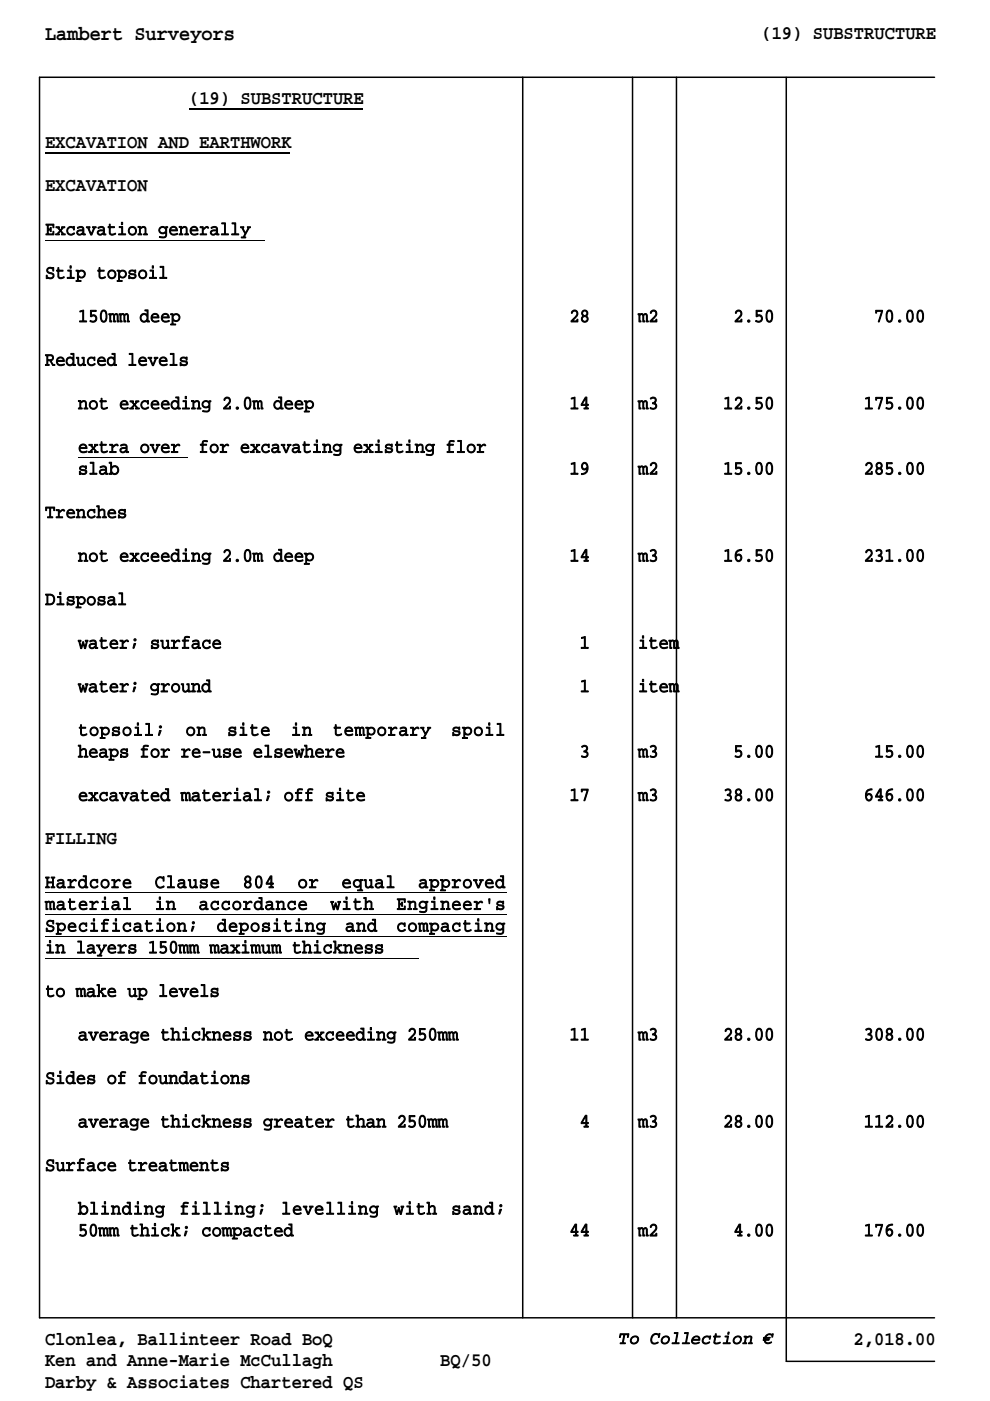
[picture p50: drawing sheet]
<svg xmlns="http://www.w3.org/2000/svg" width="210mm" height="297mm" viewBox="0 0 210 297" stroke-linecap="round" stroke-linejoin="round" font-family="sans-serif">
<defs><g id="words">
<text font-size="4.4" x="9.5" y="8.5">Lambert Surveyors</text>
<g font-size="4.1">
<text x="161.4" y="8.2">(19) SUBSTRUCTURE</text>
<text x="40.1" y="22.1">(19) SUBSTRUCTURE</text>
<text x="9.5" y="31.3">EXCAVATION AND EARTHWORK</text>
<text x="9.5" y="40.5">EXCAVATION</text>
<text x="9.5" y="49.8">Excavation generally</text>
<text x="9.5" y="59">Stip topsoil</text>
<text x="16.5" y="68.3">150mm deep</text>
<text x="120.7" y="68.3">28</text>
<text x="135.3" y="68.3">m2</text>
<text x="155.5" y="68.3">2.50</text>
<text x="185.3" y="68.3">70.00</text>
<text x="9.5" y="77.5">Reduced levels</text>
<text x="16.5" y="86.7">not exceeding 2.0m deep</text>
<text x="120.7" y="86.7">14</text>
<text x="135.3" y="86.7">m3</text>
<text x="153.3" y="86.7">12.50</text>
<text x="183.1" y="86.7">175.00</text>
<text x="16.5" y="95.9">extra over</text>
<text x="42.1" y="95.9">for excavating existing flor</text>
<text x="16.5" y="100.6">slab</text>
<text x="120.7" y="100.6">19</text>
<text x="135.3" y="100.6">m2</text>
<text x="153.3" y="100.6">15.00</text>
<text x="183.1" y="100.6">285.00</text>
<text x="9.5" y="109.8">Trenches</text>
<text x="16.5" y="119">not exceeding 2.0m deep</text>
<text x="120.7" y="119">14</text>
<text x="135.3" y="119">m3</text>
<text x="153.3" y="119">16.50</text>
<text x="183.1" y="119">231.00</text>
<text x="9.5" y="128.2">Disposal</text>
<text x="16.5" y="137.5">water; surface</text>
<text x="122.9" y="137.5">1</text>
<text x="135.3" y="137.5">item</text>
<text x="16.5" y="146.7">water; ground</text>
<text x="122.9" y="146.7">1</text>
<text x="135.3" y="146.7">item</text>
<text x="16.5" y="155.9">topsoil;</text>
<text x="39.3" y="155.9">on</text>
<text x="48.2" y="155.9">site</text>
<text x="61.7" y="155.9">in</text>
<text x="70.5" y="155.9">temporary</text>
<text x="95.7" y="155.9">spoil</text>
<text x="16.5" y="160.5">heaps for re-use elsewhere</text>
<text x="122.9" y="160.5">3</text>
<text x="135.3" y="160.5">m3</text>
<text x="155.5" y="160.5">5.00</text>
<text x="185.3" y="160.5">15.00</text>
<text x="16.5" y="169.8">excavated material; off site</text>
<text x="120.7" y="169.8">17</text>
<text x="135.3" y="169.8">m3</text>
<text x="153.3" y="169.8">38.00</text>
<text x="183.1" y="169.8">646.00</text>
<text x="9.5" y="179">FILLING</text>
<text x="9.5" y="188.2">Hardcore</text>
<text x="32.8" y="188.2">Clause</text>
<text x="51.5" y="188.2">804</text>
<text x="63.1" y="188.2">or</text>
<text x="72.4" y="188.2">equal</text>
<text x="88.7" y="188.2">approved</text>
<text x="9.5" y="192.8">material</text>
<text x="9.5" y="197.5">Specification;</text>
<text x="32.8" y="192.8">in</text>
<text x="42.1" y="192.8">accordance</text>
<text x="46" y="197.5">depositing</text>
<text x="70.1" y="192.8">with</text>
<text x="73.2" y="197.5">and</text>
<text x="84" y="197.5">compacting</text>
<text x="84" y="192.8">Engineer's</text>
<text x="9.5" y="202.1">in layers 150mm maximum thickness</text>
<text x="9.5" y="211.3">to make up levels</text>
<text x="16.5" y="220.5">average thickness not exceeding 250mm</text>
<text x="120.7" y="220.5">11</text>
<text x="135.3" y="220.5">m3</text>
<text x="153.3" y="220.5">28.00</text>
<text x="183.1" y="220.5">308.00</text>
<text x="9.5" y="229.8">Sides of foundations</text>
<text x="16.5" y="239">average thickness greater than 250mm</text>
<text x="122.9" y="239">4</text>
<text x="135.3" y="239">m3</text>
<text x="153.3" y="239">28.00</text>
<text x="183.1" y="239">112.00</text>
<text x="9.5" y="248.2">Surface treatments</text>
<text x="16.5" y="257.5">blinding</text>
<text x="38.1" y="257.5">filling;</text>
<text x="59.6" y="257.5">levelling</text>
<text x="83.5" y="257.5">with</text>
<text x="95.7" y="257.5">sand;</text>
<text x="16.5" y="262.1">50mm thick; compacted</text>
<text x="120.7" y="262.1">44</text>
<text x="135.3" y="262.1">m2</text>
<text x="155.5" y="262.1">4.00</text>
<text x="183.1" y="262.1">176.00</text>
<text x="9.5" y="285.1">Clonlea, Ballinteer Road BoQ</text>
<text x="181" y="285.1">2,018.00</text>
<text x="9.5" y="289.7">Ken and Anne-Marie McCullagh</text>
<text x="93.4" y="289.7">BQ/50</text>
<text x="9.5" y="294.3">Darby &amp; Associates Chartered QS</text>
</g>
<text font-size="3.8" x="131.3" y="284.9">To Collection €</text>
</g></defs>
<path d="M110.8 16.4v263M134.1 16.4v263M143.4 16.4v263M166.7 16.4v272.2h31.4M198.1 16.4h-189.7v263h189.7" fill="none" stroke="#000" stroke-width=".32"/>
<path d="M9.5 32.4h51.9M40.1 23.2h36.7" fill="none" stroke="#000" stroke-width=".4"/>
<path d="M9.5 50.9h46.6M16.5 97h23.3M9.5 189.3h97.8M9.5 193.9h97.8M9.5 198.5h97.8M9.5 203.2h79.2" fill="none" stroke="#000" stroke-width=".21"/>
<use href="#words"/>
</svg>
